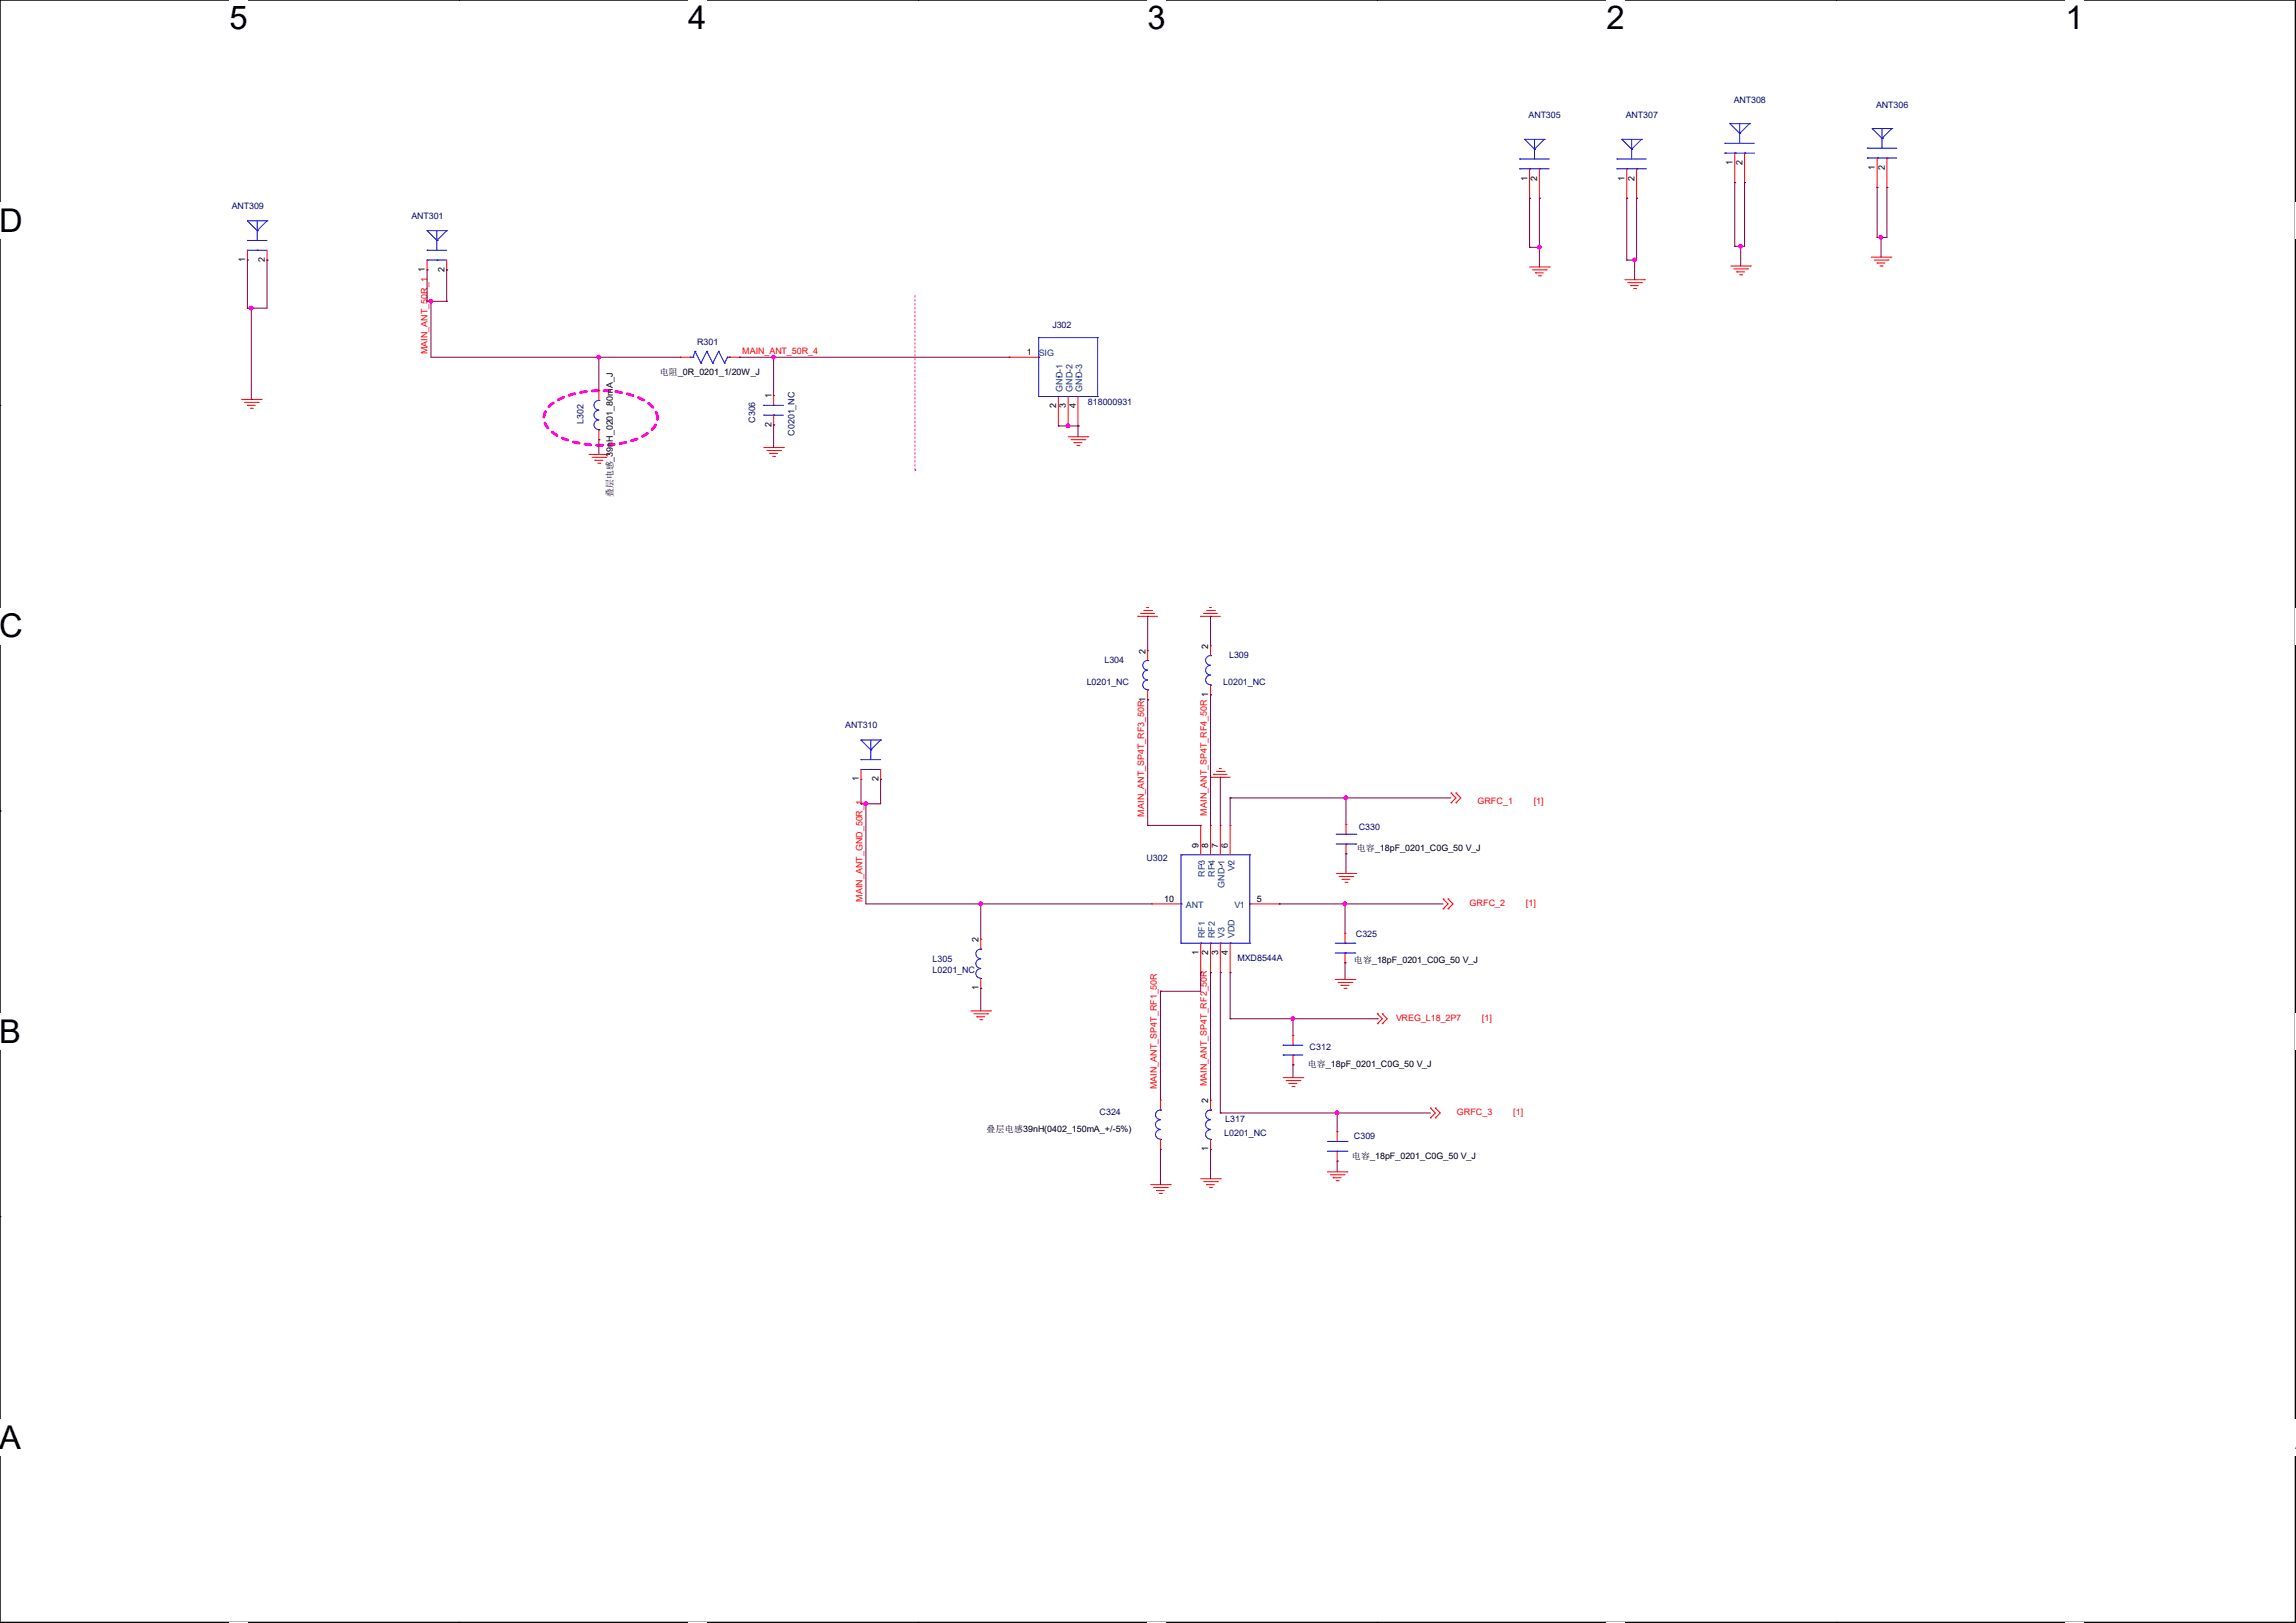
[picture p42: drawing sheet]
<svg xmlns="http://www.w3.org/2000/svg" width="297mm" height="210mm" viewBox="0 0 297 210" stroke-linecap="round" stroke-linejoin="round" font-family="sans-serif">
<defs><g id="words">
<g font-size="4.2">
<text x="29.7" y="3.8">5</text>
<text x="89" y="3.8">4</text>
<text x="148.4" y="3.8">3</text>
<text x="207.8" y="3.8">2</text>
<text x="267.2" y="3.8">1</text>
<text x="0" y="30">D</text>
<text x="0" y="82.5">C</text>
<text x="0" y="135">B</text>
<text x="0" y="187.5">A</text>
<text x="296.9" y="187.5">A</text>
</g>
<g font-size="1.1" fill="#000080">
<text x="197.7" y="15.3">ANT305</text>
<text x="210.3" y="15.3">ANT307</text>
<text x="224.3" y="13.3">ANT308</text>
<text x="242.7" y="13.9">ANT306</text>
<text x="30" y="27">ANT309</text>
<text x="53.2" y="28.3">ANT301</text>
<text x="90.2" y="44.7">R301</text>
<text x="136.1" y="42.5">J302</text>
<text x="140.7" y="52.4">818000931</text>
<text x="75.5" y="54.9" transform="rotate(-90 75.5 54.9)">L302</text>
<text x="97.7" y="54.7" transform="rotate(-90 97.7 54.7)">C306</text>
<text x="102.8" y="56.4" transform="rotate(-90 102.8 56.4)">C0201_NC</text>
<text x="140.6" y="88.6">L0201_NC</text>
<text x="142.9" y="85.8">L304</text>
<text x="158.2" y="88.6">L0201_NC</text>
<text x="159" y="85.2">L309</text>
<text x="109.3" y="94.2">ANT310</text>
<text x="175.8" y="107.4">C330</text>
<text x="148.3" y="111.5">U302</text>
<text x="120.6" y="124.4">L305</text>
<text x="120.6" y="125.9">L0201_NC</text>
<text x="160.1" y="124.3">MXD8544A</text>
<text x="175.4" y="121.2">C325</text>
<text x="169.4" y="135.9">C312</text>
<text x="142.2" y="144.2">C324</text>
<text x="158.4" y="147">L0201_NC</text>
<text x="158.5" y="145.3">L317</text>
<text x="175.1" y="147.4">C309</text>
</g>
<g font-size="1.1">
<text x="197.6" y="23.4" transform="rotate(-90 197.6 23.4)">1</text>
<text x="198.8" y="23.4" transform="rotate(-90 198.8 23.4)">2</text>
<text x="210.1" y="23.4" transform="rotate(-90 210.1 23.4)">1</text>
<text x="211.4" y="23.4" transform="rotate(-90 211.4 23.4)">2</text>
<text x="224.1" y="21.3" transform="rotate(-90 224.1 21.3)">1</text>
<text x="225.4" y="21.3" transform="rotate(-90 225.4 21.3)">2</text>
<text x="242.5" y="22" transform="rotate(-90 242.5 22)">1</text>
<text x="243.8" y="22" transform="rotate(-90 243.8 22)">2</text>
<text x="31.7" y="33.9" transform="rotate(-90 31.7 33.9)">1</text>
<text x="34.2" y="33.9" transform="rotate(-90 34.2 33.9)">2</text>
<text x="55" y="35.2" transform="rotate(-90 55 35.2)">1</text>
<text x="57.5" y="35.2" transform="rotate(-90 57.5 35.2)">2</text>
<text x="132.8" y="45.9">1</text>
<text x="85.3" y="48.5">电阻_0R_0201_1/20W_J</text>
<text x="99.8" y="51.6" transform="rotate(-90 99.8 51.6)">1</text>
<text x="136.6" y="52.8" transform="rotate(-90 136.6 52.8)">2</text>
<text x="137.9" y="52.8" transform="rotate(-90 137.9 52.8)">3</text>
<text x="139.2" y="52.8" transform="rotate(-90 139.2 52.8)">4</text>
<text x="99.8" y="55.2" transform="rotate(-90 99.8 55.2)">2</text>
<text x="79.3" y="64.3" transform="rotate(-90 79.3 64.3)">叠层电感_39nH_0201_80mA_J</text>
<text x="156.3" y="83.9" transform="rotate(-90 156.3 83.9)">2</text>
<text x="148.2" y="84.6" transform="rotate(-90 148.2 84.6)">2</text>
<text x="111.1" y="101.1" transform="rotate(-90 111.1 101.1)">1</text>
<text x="113.6" y="101.1" transform="rotate(-90 113.6 101.1)">2</text>
<text x="155" y="109.7" transform="rotate(-90 155 109.7)">9</text>
<text x="156.3" y="109.7" transform="rotate(-90 156.3 109.7)">8</text>
<text x="157.6" y="109.7" transform="rotate(-90 157.6 109.7)">7</text>
<text x="158.8" y="109.7" transform="rotate(-90 158.8 109.7)">6</text>
<text x="175.5" y="110.1">电容_18pF_0201_C0G_50 V_J</text>
<text x="150.6" y="116.7">10</text>
<text x="162.6" y="116.7">5</text>
<text x="126.6" y="121.9" transform="rotate(-90 126.6 121.9)">2</text>
<text x="155" y="123.6" transform="rotate(-90 155 123.6)">1</text>
<text x="156.3" y="123.6" transform="rotate(-90 156.3 123.6)">2</text>
<text x="157.6" y="123.6" transform="rotate(-90 157.6 123.6)">3</text>
<text x="158.8" y="123.6" transform="rotate(-90 158.8 123.6)">4</text>
<text x="175.1" y="124.5">电容_18pF_0201_C0G_50 V_J</text>
<text x="126.6" y="128.1" transform="rotate(-90 126.6 128.1)">1</text>
<text x="156.3" y="142.7" transform="rotate(-90 156.3 142.7)">2</text>
<text x="169.2" y="138">电容_18pF_0201_C0G_50 V_J</text>
<text x="127.6" y="146.5">叠层电感39nH(0402_150mA_+/-5%)</text>
<text x="156.3" y="149" transform="rotate(-90 156.3 149)">1</text>
<text x="174.9" y="149.9">电容_18pF_0201_C0G_50 V_J</text>
</g>
<g font-size="1.1" fill="#f00">
<text x="55.3" y="45.8" transform="rotate(-90 55.3 45.8)">MAIN_ANT_50R_1</text>
<text x="96" y="45.8">MAIN_ANT_50R_4</text>
<text x="148" y="105.7" transform="rotate(-90 148 105.7)">MAIN_ANT_SP4T_RF3_50R1</text>
<text x="156.1" y="105.5" transform="rotate(-90 156.1 105.5)">MAIN_ANT_SP4T_RF4_50R 1</text>
<text x="191.1" y="104">GRFC_1</text>
<text x="198.4" y="104">[1]</text>
<text x="111.6" y="116.7" transform="rotate(-90 111.6 116.7)">MAIN_ANT_GND_50R_1</text>
<text x="190.1" y="117.2">GRFC_2</text>
<text x="197.4" y="117.2">[1]</text>
<text x="180.6" y="132.2">VREG_L18_2P7</text>
<text x="191.7" y="132.2">[1]</text>
<text x="149.7" y="141" transform="rotate(-90 149.7 141)">MAIN_ANT_SP4T_RF1_50R</text>
<text x="156.1" y="140.6" transform="rotate(-90 156.1 140.6)">MAIN_ANT_SP4T_RF2_50R</text>
<text x="188.5" y="144.2">GRFC_3</text>
<text x="195.7" y="144.2">[1]</text>
</g>
<g font-size="1.1" fill="#004080">
<text x="134.4" y="46.1">SIG</text>
<text x="137.5" y="50.7" transform="rotate(-90 137.5 50.7)">GND-1</text>
<text x="138.7" y="50.7" transform="rotate(-90 138.7 50.7)">GND-2</text>
<text x="140" y="50.7" transform="rotate(-90 140 50.7)">GND-3</text>
<text x="155.9" y="113.5" transform="rotate(-90 155.9 113.5)">RF3</text>
<text x="157.1" y="113.5" transform="rotate(-90 157.1 113.5)">RF4</text>
<text x="159.7" y="112.6" transform="rotate(-90 159.7 112.6)">V2</text>
<text x="153.4" y="117.5">ANT</text>
<text x="158.4" y="114.8" transform="rotate(-90 158.4 114.8)">GND-1</text>
<text x="159.7" y="117.5">V1</text>
<text x="155.9" y="121.4" transform="rotate(-90 155.9 121.4)">RF1</text>
<text x="157.1" y="121.4" transform="rotate(-90 157.1 121.4)">RF2</text>
<text x="158.4" y="121.4" transform="rotate(-90 158.4 121.4)">V3</text>
<text x="159.7" y="121.4" transform="rotate(-90 159.7 121.4)">VDD</text>
</g>
</g></defs>
<path d="M0 0h296.9v209.9h-296.9z" fill="none" stroke="#000" stroke-width=".13"/>
<g fill="#fff">
<path d="M29.7 0h2.3v4.7h-2.3z"/>
<path d="M29.7 209.9h2.3v.1h-2.3z"/>
</g>
<path d="M59.4 0h.1M59.4 209.9h.1" fill="none" stroke="#000" stroke-width=".13"/>
<g fill="#fff">
<path d="M89 0h2.4v4.7h-2.4z"/>
<path d="M89 209.9h2.4v.1h-2.4z"/>
</g>
<path d="M118.7 0h.1M118.7 209.9h.1" fill="none" stroke="#000" stroke-width=".13"/>
<g fill="#fff">
<path d="M148.4 0h2.4v4.7h-2.4z"/>
<path d="M148.4 209.9h2.4v.1h-2.4z"/>
</g>
<path d="M178.1 0h.1M178.1 209.9h.1" fill="none" stroke="#000" stroke-width=".13"/>
<g fill="#fff">
<path d="M207.8 0h2.4v4.7h-2.4z"/>
<path d="M207.8 209.9h2.4v.1h-2.4z"/>
</g>
<path d="M237.5 0h.1M237.5 209.9h.1" fill="none" stroke="#000" stroke-width=".13"/>
<g fill="#fff">
<path d="M267.2 0h2.4v4.7h-2.4z"/>
<path d="M267.2 209.9h2.4v.1h-2.4z"/>
<path d="M0 26.2h3v4.7h-3z"/>
<path d="M296.9 26.2h.1v4.7h-.1z"/>
<path d="M0 78.7h3v4.7h-3z"/>
<path d="M296.9 78.7h.1v4.7h-.1z"/>
</g>
<path d="M0 52.5h.1M296.9 52.5h.1" fill="none" stroke="#000" stroke-width=".13"/>
<g fill="#fff">
<path d="M0 131.1h2.8v4.8h-2.8z"/>
<path d="M296.9 131.1h.1v4.8h-.1z"/>
</g>
<path d="M0 104.9h.1M296.9 104.9h.1" fill="none" stroke="#000" stroke-width=".13"/>
<g fill="#fff">
<path d="M0 183.6h2.8v4.8h-2.8z"/>
<path d="M296.8 183.6h.2v4.8h-.2z"/>
</g>
<path d="M0 157.4h.1M296.9 157.4h.1" fill="none" stroke="#000" stroke-width=".13"/>
<path d="M118.4 38.2v22.6M118.4 60.8h.1" fill="none" stroke="#f0f" stroke-width=".13" stroke-dasharray=".3"/>
<path d="M71.2 52.5a9.2 9.2 0 0 1 5.3-1.9 12.3 12.3 0 0 1 7.1 1.4 2.43 2.43 0 0 1 1.4 2.7 3.7 3.7 0 0 1-2.1 1.9 13.5 13.5 0 0 1-10.4 0 3.3 3.3 0 0 1-2.1-2.5l.1-.6 .2-.5z" fill="none" stroke="#f0f" stroke-width=".38" stroke-dasharray=".8"/>
<g fill="none" stroke="#f00" stroke-width=".13">
<path d="M224.4 19.8v3.8M225.7 19.8v3.8M32 33.7h.1M32 32.4v1.3M34.5 33.7h.1M34.5 32.4v1.3M55.2 34.9h.1M55.2 33.7v1.2M57.8 34.9h.1M57.8 33.7v1.2M197.9 25.7h.1M197.9 34.5h2.5"/>
<path d="M197.9 21.8v3.9M198.2 34.9h1.8M198.6 35.3h.1M198.6 35.3h1M199 35.7h.3M199.1 25.7h.1M199.1 21.8v3.9M199.3 35.7h.1M200 34.9h.1M200.4 34.5h.1M210.2 36.2h2.5M210.4 25.7h.1"/>
<path d="M210.4 21.8v3.9M210.6 36.6h1.7M210.9 37h.1M210.9 37h1.1M211.3 37.3h.3M211.6 37.3h.1M211.7 25.7h.1M211.7 21.8v3.9M212.3 36.6h.1M212.7 36.2h.1M223.9 34.4h2.5M224.3 34.8h1.8"/>
<path d="M224.4 23.6h.1M224.7 35.2h1M224.7 35.2h.1M225 35.6h.3M225.3 35.6h.1M225.7 23.6h.1M226.1 34.8h.1M226.4 34.4h.1M242.1 33.3h2.5M242.4 33.7h1.8M242.8 34h.1M242.8 24.3h.1"/>
<path d="M242.8 20.4v3.9M242.8 34h1M243.2 34.4h.3M243.5 34.4h.1M244.1 24.3h.1M244.1 20.4v3.9M244.2 33.7h.1M244.6 33.3h.1M31.2 51.7h2.6M31.6 52.1h1.8M32 52.5h1M32 52.5h.1"/>
<path d="M32.4 52.8h.2M32.6 52.8h.1M33.4 52.1h.1M33.8 51.7h.1M76.2 58.8h2.5M76.6 59.2h1.8M77 59.6h1M77 59.6h.1M77.3 59.9h.3M77.5 56.9h.1M77.5 50.5h.1M77.5 50.5v1.3"/>
<path d="M77.5 55.6v1.3M77.6 59.9h.1M78.4 59.2h.1M78.7 58.8h.1M88 46.2h.1M88 46.2h1.3M94.4 46.2h1.2M95.6 46.2h.1M98.8 57.9h2.5M99.2 58.3h1.8M99.6 58.7h.1M99.6 58.7h1"/>
<path d="M99.9 59.1h.3M100.1 51.2h.1M100.1 55h.1M100.1 51.2v1.3M100.1 53.7v1.3M100.2 59.1h.1M101 58.3h.1M101.3 57.9h.1M130.6 46.2h.1M130.6 46.2h3.8M136.9 55.1h.1M136.9 51.3v3.8"/>
<path d="M138.2 55.1h.1M138.2 51.3v3.8M138.2 56.5h2.5M138.6 56.9h1.7M138.9 57.3h.1M138.9 57.3h1.1M139.3 57.7h.3M139.4 55.1h.1M139.4 51.3v3.8M139.6 57.7h.1M140.3 56.9h.1M140.7 56.5h.1"/>
<path d="M147.2 79.8h.1M147.2 79.8h2.5M147.6 79.4h1.8M147.6 79.4h.1M148 79h1M148.3 78.6h.1M148.3 78.6h.3M149 79h.1M155.3 79.8h.1M155.3 79.8h2.6M155.7 79.4h.1M155.7 79.4h1.8"/>
<path d="M156.1 79h1M156.5 78.6h.1M156.5 78.6h.2M157.1 79h.1M111.4 99.6v1.2M113.9 99.6v1.2M148.5 90.6h.1M148.5 84.2h.1M148.5 84.2v1.3M148.5 89.3v1.3M156.6 89.9h.1M156.6 83.6h.1"/>
<path d="M156.6 83.6v1.2M156.6 88.6v1.3M157.4 99.8h1M157.7 99.4h.1M157.7 99.4h.3M158.4 99.8h.1M111.4 100.8h.1M113.9 100.8h.1M149 117h3.8M149 117h.1M155.3 106.8h.1M155.3 106.8v3.8"/>
<path d="M156.6 100.6h2.5M156.6 100.6h.1M156.6 106.8h.1M156.6 106.8v3.8M157 100.2h.1M157 100.2h1.7M157.9 106.8h.1M157.9 106.8v3.8M159.1 106.8h.1M159.1 106.8v3.8M161.7 117h3.8M165.5 117h.1"/>
<path d="M172.8 113h2.6M173.2 113.4h1.8M173.6 113.8h.1M173.6 113.8h1M174 114.2h.2M174.1 110.5h.1M174.1 106.7h.1M174.1 106.7v1.2M174.1 109.2v1.3M174.2 114.2h.1M175 113.4h.1M175.4 113h.1"/>
<path d="M186.7 116.3l.6 .7-.6 .6M186.7 116.3h.1M186.7 117.6h.1M187.3 116.3l.7 .7-.7 .6M187.3 116.3h.1M187.3 117.6h.1M187.7 102.6l.6 .7-.6 .6M187.7 102.6h.1M187.7 103.9h.1M188.3 102.6l.7 .7-.7 .6M188.3 102.6h.1M188.3 103.9h.1"/>
<path d="M125.6 130.8h2.5M126 131.2h1.8M126.4 131.6h1M126.4 131.6h.1M126.7 132h.3M126.9 127.9h.1M126.9 121.5h.1M126.9 121.5v1.3M126.9 126.6v1.3M127 132h.1M127.8 131.2h.1M128.1 130.8h.1"/>
<path d="M155.3 125.9h.1M155.3 122v3.9M156.6 125.9h.1M156.6 122v3.9M157.9 125.9h.1M157.9 122v3.9M159.1 125.9h.1M159.1 122v3.9M166 139.4h2.5M166.4 139.8h1.7M167.3 134h.1M167.3 137.8h.1"/>
<path d="M167.3 134v1.3M167.3 136.5v1.3M168.1 139.8h.1M168.5 139.4h.1M172.7 126.7h2.6M173.1 127.1h1.8M173.5 127.5h.1M173.5 127.5h1M173.9 127.9h.2M174 124.6h.1M174 120.8h.1M174 120.8v1.2"/>
<path d="M174 123.3v1.3M174.1 127.9h.1M174.9 127.1h.1M175.3 126.7h.1M178.2 132.5h.1M178.2 131.2h.1M178.2 131.2l.6 .6-.6 .7M178.8 131.2l.7 .6-.7 .7M178.8 132.5h.1M178.8 131.2h.1M148.8 153.3h2.6M149.2 153.7h1.8"/>
<path d="M149.6 154.1h.1M149.6 154.1h1M150 154.4h.2M150.1 148.7h.1M150.1 142.4h.1M150.1 142.4v1.2M150.1 147.4v1.3M150.2 154.4h.1M151 153.7h.1M151.4 153.3h.1M155.3 152.5h2.6M155.7 152.9h1.8"/>
<path d="M156.1 153.3h.1M156.1 153.3h1M156.5 153.7h.2M156.6 148.7h.1M156.6 142.4h.1M156.6 142.4v1.2M156.6 147.4v1.3M156.7 153.7h.1M157.5 152.9h.1M157.9 152.5h.1M166.8 140.2h.1M166.8 140.2h1"/>
<path d="M167.1 140.6h.3M167.4 140.6h.1M171.7 151.6h2.5M172.1 152h1.8M172.5 152.4h.1M172.5 152.4h1M172.8 152.8h.3M173 150.2h.1M173 146.4h.1M173 146.4v1.3M173 149v1.2M173.1 152.8h.1"/>
<path d="M173.9 152h.1M174.2 151.6h.1M185 143.4l.7 .6-.7 .7M185 143.4h.1M185 144.7h.1M185.7 143.4l.6 .6-.6 .7M185.7 143.4h.1M185.7 144.7h.1"/>
</g>
<g fill="none" stroke="#00f" stroke-width=".13">
<path d="M197.2 18h.1M197.2 18l1.3 1.3M197.2 18h2.6M198.5 19.3h.1M198.5 18v2.6M199.8 18l-1.3 1.3M199.8 18h.1M209.8 18h.1M209.8 18l1.3 1.3M209.8 18h2.5M211.1 19.3h.1M211.1 18v2.6"/>
<path d="M212.3 18h.1M212.3 18l-1.2 1.3M223.1 18.5h3.8M223.1 19.8h3.8M223.1 18.5h.1M223.1 19.8h.1M223.8 16h.1M223.8 16l1.2 1.3M223.8 16h2.5M224.4 19.8h.1M225 17.3h.1M225 16v2.5"/>
<path d="M225.7 19.8h.1M226.3 16l-1.3 1.3M226.3 16h.1M241.6 19.2h.1M241.6 19.2h3.8M242.2 16.6h2.5M242.2 16.6h.1M242.2 16.6l1.3 1.3M243.5 17.9h.1M243.5 16.6v2.6M244.7 16.6h.1M244.7 16.6l-1.2 1.3"/>
<path d="M32 32.4h2.5M32 28.6h2.5M32 31.1h2.5M32 28.6h.1M32 31.1h.1M32 32.4h.1M32 28.6l1.3 1.2M33.3 32.4h.1M33.3 29.8h.1M33.3 28.6v2.5M34.5 28.6h.1M34.5 28.6l-1.2 1.2"/>
<path d="M55.2 29.8h2.6M55.2 32.4h2.6M55.2 33.7h2.6M55.2 29.8h.1M55.2 32.4h.1M55.2 33.7h.1M55.2 29.8l1.3 1.3M56.5 33.7h.1M56.5 31.1h.1M56.5 29.8v2.6M57.8 29.8l-1.3 1.3M57.8 29.8h.1"/>
<path d="M196.6 20.6h3.8M196.6 21.8h3.8M196.6 20.6h.1M196.6 21.8h.1M197.9 21.8h.1M199.1 21.8h.1M209.2 20.6h3.8M209.2 21.8h3.8M209.2 20.6h.1M209.2 21.8h.1M210.4 21.8h.1M211.7 21.8h.1"/>
<path d="M241.6 20.4h.1M241.6 20.4h3.8M242.8 20.4h.1M244.1 20.4h.1M77.5 51.8h.1M77.5 55.6h.1M77.5 54.4a.61 .61 0 0 0-.7 .6 .61 .61 0 0 0 .7 .6M77.5 53.1a.61 .61 0 0 0-.7 .6 .61 .61 0 0 0 .7 .6M77.5 51.8a.61 .61 0 0 0-.7 .6 .61 .61 0 0 0 .7 .6M89.3 46.2h.1M89.3 46.2h.4M89.7 46.2h.1"/>
<path d="M89.9 45.5l-.2 .7M89.9 45.5h.1M89.9 45.5l.8 1.5M90.7 47h.1M91.4 45.5l-.7 1.5M91.4 45.5h.1M91.4 45.5l.8 1.5M92.2 47h.1M93 45.5l-.8 1.5M93 45.5h.1M93 45.5l.7 1.5M93.7 47h.1"/>
<path d="M94.1 46.2l-.4 .8M94.1 46.2h.1M94.1 46.2h.3M94.4 46.2h.1M98.8 52.5h.1M98.8 53.7h.1M98.8 52.5h2.5M98.8 53.7h2.5M100.1 52.5h.1M100.1 53.7h.1M134.4 46.2h.1M134.4 43.7h.1"/>
<path d="M134.4 51.3h.1M134.4 51.3h7.6M134.4 43.7v7.6M134.4 43.7h7.6M136.9 48.8h.1M139.4 48.8h.1M142 51.3h.1M142 43.7h.1M142 43.7v7.6M111.4 95.8h.1M111.4 98.3h.1M111.4 99.6h.1"/>
<path d="M111.4 95.8l1.2 1.2M111.4 95.8h2.5M111.4 98.3h2.5M111.4 99.6h2.5M112.6 99.6h.1M112.6 97h.1M112.6 95.8v2.5M113.9 95.8l-1.3 1.2M113.9 95.8h.1M148.5 85.5h.1M148.5 89.3h.1M148.5 88a.61 .61 0 0 0-.7 .6 .61 .61 0 0 0 .7 .6"/>
<path d="M148.5 86.7a.61 .61 0 0 0-.7 .7 .61 .61 0 0 0 .7 .6M148.5 85.5a.61 .61 0 0 0-.7 .6 .61 .61 0 0 0 .7 .6M156.6 84.8h.1M156.6 88.6h.1M156.6 87.4a.61 .61 0 0 0-.6 .6 .61 .61 0 0 0 .6 .6M156.6 86.1a.61 .61 0 0 0-.6 .6 .61 .61 0 0 0 .6 .6M156.6 84.8a.61 .61 0 0 0-.6 .6 .61 .61 0 0 0 .6 .7M152.8 117h.1M152.8 110.6h.1M152.8 110.6v11.4M152.8 110.6h8.9M155.3 111.9h.1"/>
<path d="M156.6 111.9h.1M157.9 111.9h.1M159.1 111.9h.1M161.7 117h.1M161.7 110.6h.1M161.7 110.6v11.4M172.8 109.2h2.6M172.8 107.9h2.6M174.1 109.2h.1M174.1 107.9h.1M175.4 109.2h.1M175.4 107.9h.1"/>
<path d="M126.9 122.8h.1M126.9 126.6h.1M126.9 125.3a.61 .61 0 0 0-.7 .7 .61 .61 0 0 0 .7 .6M126.9 124.1a.61 .61 0 0 0-.7 .6 .61 .61 0 0 0 .7 .6M126.9 122.8a.61 .61 0 0 0-.7 .6 .61 .61 0 0 0 .7 .6M152.8 122h.1M152.8 122h8.9M155.3 122h.1M156.6 122h.1M157.9 122h.1M159.1 122h.1M161.7 122h.1"/>
<path d="M166 135.3h.1M166 136.5h.1M166 135.3h2.5M166 136.5h2.5M167.3 135.3h.1M167.3 136.5h.1M172.7 123.3h2.6M172.7 122h2.6M174 123.3h.1M174 122h.1M175.3 123.3h.1M175.3 122h.1"/>
<path d="M150.1 143.6h.1M150.1 147.4h.1M150.1 146.2a.61 .61 0 0 0-.6 .6 .61 .61 0 0 0 .6 .6M150.1 144.9a.61 .61 0 0 0-.6 .6 .61 .61 0 0 0 .6 .6M150.1 143.6a.61 .61 0 0 0-.6 .6 .61 .61 0 0 0 .6 .7M156.6 143.6h.1M156.6 147.4h.1M156.6 146.2a.61 .61 0 0 0-.6 .6 .61 .61 0 0 0 .6 .6M156.6 144.9a.61 .61 0 0 0-.6 .6 .61 .61 0 0 0 .6 .6M156.6 143.6a.61 .61 0 0 0-.6 .6 .61 .61 0 0 0 .6 .7M171.7 149h2.5M171.7 147.7h2.5"/>
<path d="M173 149h.1M173 147.7h.1M174.2 149h.1M174.2 147.7h.1"/>
</g>
<g fill="none" stroke="#800040" stroke-width=".13">
<path d="M32 39.9h.1M32 33.7h.1M32 33.7v6.2M32.5 39.9v11.8M32.5 39.9h.1M34.5 33.7h.1M34.5 33.7v6.2h-2.5M55.2 39h2.6M55.2 34.9h.1M55.2 39h.1M55.2 34.9v4.1M55.8 39h.1"/>
<path d="M55.8 39v7.2h32.2M57.8 34.9h.1M57.8 34.9v4.1M57.8 39h.1M197.9 32h1.2M197.9 32h.1M197.9 25.7h.1M197.9 25.7v6.3M199.1 32h.1M199.1 25.7h.1M199.1 25.7v8.8M210.4 25.7h.1"/>
<path d="M210.4 33.7h.1M210.4 25.7v8M211.5 33.7h.1M211.5 33.7v2.5M211.7 25.7h.1M211.7 25.7v8h-1.3M224.4 23.6h.1M224.4 31.9h.1M224.4 23.6v8.3M225.2 31.9h.1M225.2 31.9v2.5M225.7 23.6h.1"/>
<path d="M225.7 23.6v8.3h-1.3M242.8 24.3h.1M242.8 30.7h.1M242.8 24.3v6.4M243.3 30.7h.1M243.3 30.7v2.6M244.1 24.3h.1M244.1 24.3v6.4h-1.3M32.5 51.7h.1M77.5 56.9h.1M77.5 46.2v4.3M77.5 56.9v1.9"/>
<path d="M77.5 46.2h.1M95.6 46.2h.1M95.6 46.2h35M100.1 46.2h.1M100.1 55h.1M100.1 46.2v5M100.1 55v2.9M130.6 46.2h.1M136.9 55.1h2.5M138.2 55.1h.1M139.4 55.1h.1M139.4 55.1v1.4"/>
<path d="M148.5 79.8h.1M148.5 79.8v4.4M156.6 79.8h.1M156.6 79.8v3.8M148.5 90.6h.1M148.5 90.6v16.2M156.6 89.9h.1M156.6 89.9v16.9M111.4 104h.1M111.4 100.8v3.2M112 104h.1M112 104v13h37"/>
<path d="M113.9 100.8h.1M113.9 100.8v3.2h-2.5M126.9 117h.1M126.9 117v4.5M148.5 106.8h.1M148.5 106.8h6.8M157.9 100.6h.1M157.9 100.6v6.2M159.1 103.3h.1M159.1 103.3v3.5M159.1 103.3h28.6M165.5 117h.1"/>
<path d="M165.5 117h21.2M174 117h.1M174 117v3.8M174.1 103.3h.1M174.1 110.5h.1M174.1 103.3v3.4M174.1 110.5v2.5M126.9 127.9h.1M126.9 127.9v2.9M150.1 128.3h.1M150.1 128.3v14.1M155.3 125.9h.1"/>
<path d="M155.3 125.9v2.4h-5.2M156.6 125.9h.1M156.6 125.9v16.5M157.9 125.9h.1M157.9 125.9v18.1M159.1 125.9h.1M159.1 131.8h.1M159.1 125.9v5.9M159.1 131.8h19.1M167.3 131.8h.1M167.3 137.8h.1M167.3 131.8v2.2"/>
<path d="M167.3 137.8v1.6M174 124.6h.1M174 124.6v2.1M178.2 131.8h.1M150.1 148.7h.1M150.1 148.7v4.6M156.6 148.7h.1M156.6 148.7v3.8M157.9 144h27.1M157.9 144h.1M173 144h.1M173 150.2h.1"/>
<path d="M173 144v2.4M173 150.2v1.4"/>
</g>
<g fill="#f0f" stroke="#f0f" stroke-width=".13">
<circle cx="77.4" cy="46.2" r=".23"/>
<circle cx="55.7" cy="39" r=".23"/>
<circle cx="100.1" cy="46.2" r=".23"/>
<circle cx="243.3" cy="30.7" r=".23"/>
<circle cx="211.4" cy="33.6" r=".23"/>
<circle cx="199.1" cy="32" r=".23"/>
<circle cx="32.5" cy="39.9" r=".23"/>
<circle cx="138.2" cy="55.1" r=".23"/>
<circle cx="174" cy="116.9" r=".23"/>
<circle cx="173" cy="144" r=".23"/>
<circle cx="167.2" cy="131.8" r=".23"/>
<circle cx="174.1" cy="103.2" r=".23"/>
<circle cx="112" cy="104" r=".23"/>
<circle cx="126.9" cy="116.9" r=".23"/>
<circle cx="225.1" cy="31.9" r=".23"/>
</g>
<use href="#words"/>
</svg>
